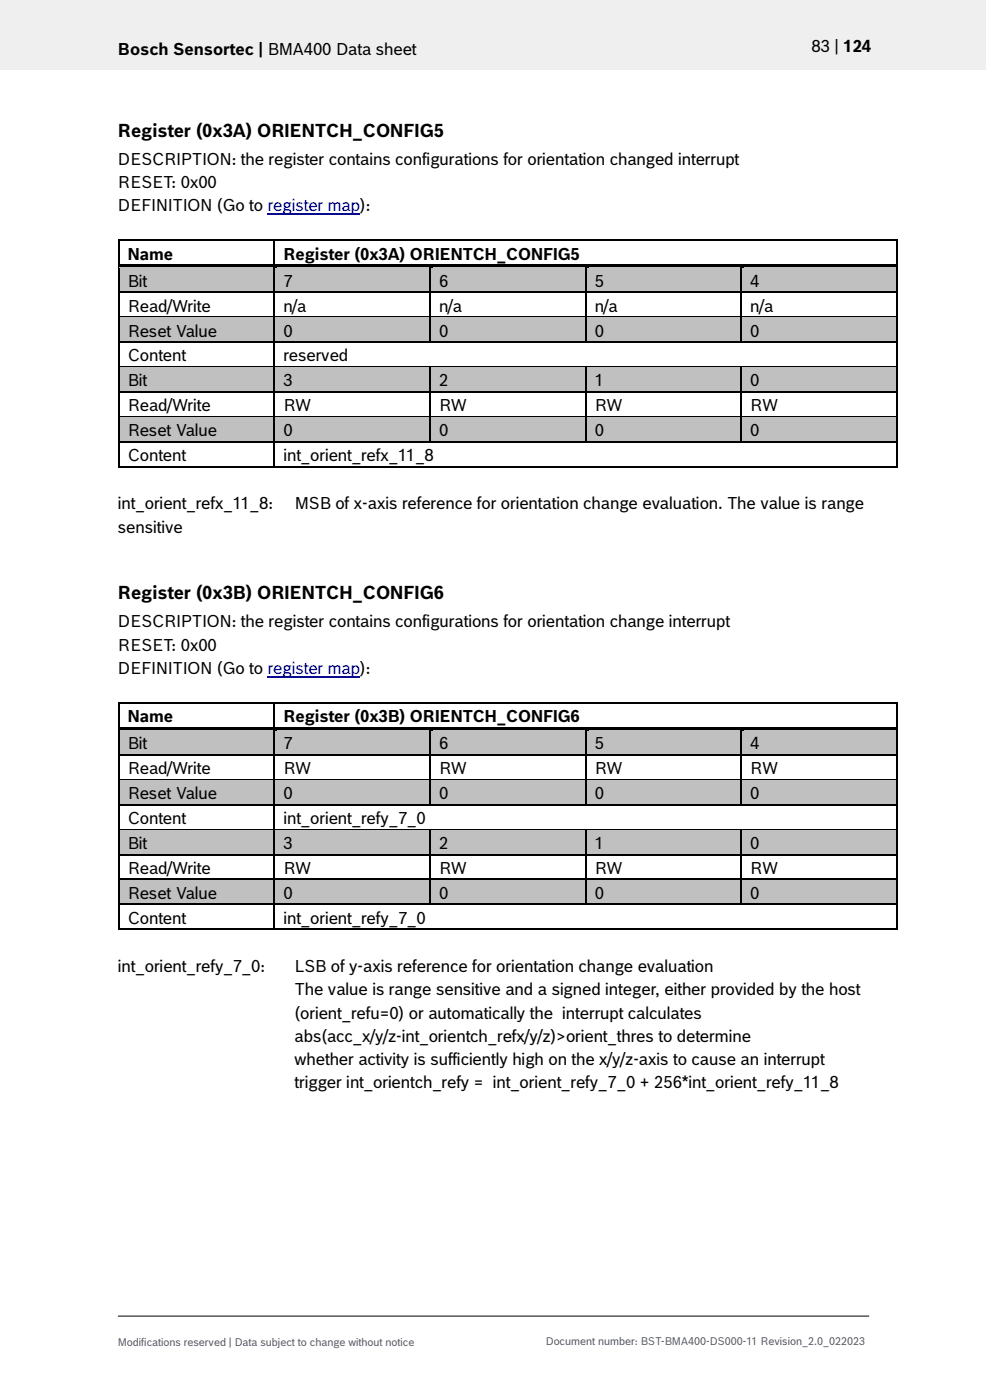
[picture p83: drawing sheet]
<svg xmlns="http://www.w3.org/2000/svg" width="210mm" height="297mm" viewBox="0 0 210 297" stroke-linecap="round" stroke-linejoin="round" font-family="sans-serif">
<defs><g id="words">
<g font-size="3.9">
<text x="25" y="29">Register (0x3A) ORIENTCH_CONFIG5</text>
<text x="25" y="127.1">Register (0x3B) ORIENTCH_CONFIG6</text>
</g>
<g font-size="3.5">
<text x="25" y="11.6">Bosch Sensortec | BMA400 Data sheet</text>
<text x="172.1" y="11">83 | 124</text>
<text x="25" y="35">DESCRIPTION: the register contains configurations for orientation changed interrupt</text>
<text x="25" y="39.9">RESET: 0x00</text>
<text x="25" y="44.9">DEFINITION (Go to register map):</text>
<text x="27.1" y="55.1">Name</text>
<text x="60.1" y="55.1">Register (0x3A) ORIENTCH_CONFIG5</text>
<text x="27.1" y="60.8">Bit</text>
<text x="60.1" y="60.8">7</text>
<text x="93.1" y="60.8">6</text>
<text x="126.2" y="60.8">5</text>
<text x="159.2" y="60.8">4</text>
<text x="27.1" y="66.1">Read/Write</text>
<text x="27.1" y="71.4">Reset Value</text>
<text x="60.1" y="66.1">n/a</text>
<text x="60.1" y="71.4">0</text>
<text x="93.1" y="66.1">n/a</text>
<text x="93.1" y="71.4">0</text>
<text x="126.2" y="66.1">n/a</text>
<text x="126.2" y="71.4">0</text>
<text x="159.2" y="66.1">n/a</text>
<text x="159.2" y="71.4">0</text>
<text x="27.1" y="76.7">Content</text>
<text x="60.1" y="76.7">reserved</text>
<text x="27.1" y="82">Bit</text>
<text x="60.1" y="82">3</text>
<text x="93.1" y="82">2</text>
<text x="126.2" y="82">1</text>
<text x="159.2" y="82">0</text>
<text x="27.1" y="87.3">Read/Write</text>
<text x="60.1" y="87.3">RW</text>
<text x="93.1" y="87.3">RW</text>
<text x="126.2" y="87.3">RW</text>
<text x="159.2" y="87.3">RW</text>
<text x="27.1" y="92.6">Reset Value</text>
<text x="60.1" y="92.6">0</text>
<text x="93.1" y="92.6">0</text>
<text x="126.2" y="92.6">0</text>
<text x="159.2" y="92.6">0</text>
<text x="27.1" y="97.9">Content</text>
<text x="60.1" y="97.9">int_orient_refx_11_8</text>
<text x="25" y="108.1">int_orient_refx_11_8:</text>
<text x="25" y="113">sensitive</text>
<text x="62.5" y="108.1">MSB of x-axis reference for orientation change evaluation. The value is range</text>
<text x="25" y="133.1">DESCRIPTION: the register contains configurations for orientation change interrupt</text>
<text x="25" y="138.1">RESET: 0x00</text>
<text x="25" y="143">DEFINITION (Go to register map):</text>
<text x="27.1" y="153.2">Name</text>
<text x="60.1" y="153.2">Register (0x3B) ORIENTCH_CONFIG6</text>
<text x="27.1" y="159">Bit</text>
<text x="60.1" y="159">7</text>
<text x="93.1" y="159">6</text>
<text x="126.2" y="159">5</text>
<text x="159.2" y="159">4</text>
<text x="27.1" y="164.3">Read/Write</text>
<text x="60.1" y="164.3">RW</text>
<text x="93.1" y="164.3">RW</text>
<text x="126.2" y="164.3">RW</text>
<text x="159.2" y="164.3">RW</text>
<text x="27.1" y="169.5">Reset Value</text>
<text x="60.1" y="169.5">0</text>
<text x="93.1" y="169.5">0</text>
<text x="126.2" y="169.5">0</text>
<text x="159.2" y="169.5">0</text>
<text x="27.1" y="174.8">Content</text>
<text x="60.1" y="174.8">int_orient_refy_7_0</text>
<text x="27.1" y="180.1">Bit</text>
<text x="27.1" y="185.4">Read/Write</text>
<text x="60.1" y="180.1">3</text>
<text x="60.1" y="185.4">RW</text>
<text x="93.1" y="180.1">2</text>
<text x="93.1" y="185.4">RW</text>
<text x="126.2" y="180.1">1</text>
<text x="126.2" y="185.4">RW</text>
<text x="159.2" y="180.1">0</text>
<text x="159.2" y="185.4">RW</text>
<text x="27.1" y="190.7">Reset Value</text>
<text x="60.1" y="190.7">0</text>
<text x="93.1" y="190.7">0</text>
<text x="126.2" y="190.7">0</text>
<text x="159.2" y="190.7">0</text>
<text x="27.1" y="196">Content</text>
<text x="60.1" y="196">int_orient_refy_7_0</text>
<text x="25" y="206.2">int_orient_refy_7_0:</text>
<text x="62.5" y="206.2">LSB of y-axis reference for orientation change evaluation</text>
<text x="62.5" y="211.2">The value is range sensitive and a signed integer, either provided by the host</text>
<text x="62.5" y="216.1">(orient_refu=0) or automatically the interrupt calculates</text>
<text x="62.5" y="221.1">abs(acc_x/y/z-int_orientch_refx/y/z)&gt;orient_thres to determine</text>
<text x="62.5" y="226">whether activity is sufficiently high on the x/y/z-axis to cause an interrupt</text>
<text x="62.5" y="230.9">trigger int_orientch_refy = int_orient_refy_7_0 + 256*int_orient_refy_11_8</text>
</g>
<g font-size="2.3" fill="#535f6b">
<text x="25" y="285.5">Modifications reserved | Data subject to change without notice</text>
<text x="115.8" y="285.2">Document number: BST-BMA400-DS000-11 Revision_2.0_022023</text>
</g>
</g></defs>
<path d="M0 0h209.1v14.8h-209.1z" fill="#efeff0"/>
<path d="M25 279.2h159.4" fill="none" stroke="#000" stroke-width=".21"/>
<path d="M56.8 45.5h19.6" fill="none" stroke="#00f" stroke-width=".23"/>
<path d="M25 50.8h.4v.3h-.4zM58 51.1h.4zM58 50.8h.4v.3h-.4zM190.1 50.8h.4v.3h-.4z" fill="#000"/>
<path d="M25.2 51.1v4.9M25.4 50.9h32.6M58.2 51.1v4.9M58.4 50.9h131.7M190.3 51.1v4.9" fill="none" stroke="#000" stroke-width=".34"/>
<g fill="#c0c0c0">
<path d="M25.4 56.9h32.6v4.9h-32.6z" fill-rule="evenodd"/>
<path d="M58.4 56.9h32.7v4.9h-32.7z" fill-rule="evenodd"/>
<path d="M91.4 56.9h32.7v4.9h-32.7z" fill-rule="evenodd"/>
<path d="M124.4 56.9h32.7v4.9h-32.7z" fill-rule="evenodd"/>
<path d="M157.4 56.9h32.7v4.9h-32.7z" fill-rule="evenodd"/>
</g>
<g fill="#c0c0c0">
<path d="M27.1 56.9h29.2v4.9h-29.2z"/>
<path d="M60.1 56.9h29.2v4.9h-29.2z"/>
<path d="M93.1 56.9h29.2v4.9h-29.2z"/>
<path d="M126.2 56.9h29.2v4.9h-29.2z"/>
<path d="M159.2 56.9h29.2v4.9h-29.2z"/>
</g>
<path d="M25 56h.4v.9h-.4z" fill="#000"/>
<path d="M25.4 56h32.6v.8h-32.6z" fill-rule="evenodd" fill="#000"/>
<path d="M25.4 56.8h32.6" fill="none" stroke="#c0c0c0" stroke-width=".21"/>
<path d="M58.4 56.8l.4 .1z" fill="#c0c0c0"/>
<path d="M58 56.8l.4 .1z" fill="#000"/>
<g fill="#000">
<path d="M58 56h.8v.8h-.8z" fill-rule="evenodd"/>
<path d="M58.8 56h32.3v.8h-32.3z" fill-rule="evenodd"/>
</g>
<path d="M58.8 56.8h32.3" fill="none" stroke="#c0c0c0" stroke-width=".21"/>
<path d="M91.4 56.8l.4 .1z" fill="#c0c0c0"/>
<path d="M91.1 56.8l.3 .1z" fill="#000"/>
<g fill="#000">
<path d="M91.1 56h.7v.8h-.7z" fill-rule="evenodd"/>
<path d="M91.8 56h32.3v.8h-32.3z" fill-rule="evenodd"/>
</g>
<path d="M91.8 56.8h32.3" fill="none" stroke="#c0c0c0" stroke-width=".21"/>
<path d="M124.4 56.8l.5 .1z" fill="#c0c0c0"/>
<path d="M124.1 56.8l.3 .1z" fill="#000"/>
<g fill="#000">
<path d="M124.1 56h.8v.8h-.8z" fill-rule="evenodd"/>
<path d="M124.9 56h32.2v.8h-32.2z" fill-rule="evenodd"/>
</g>
<path d="M124.9 56.8h32.2" fill="none" stroke="#c0c0c0" stroke-width=".21"/>
<path d="M157.4 56.8l.5 .1z" fill="#c0c0c0"/>
<path d="M157.1 56.8l.3 .1zM190.1 56h.4v.9h-.4zM25 61.8h.4v.3h-.4zM58 61.8h.4v.3h-.4zM91.1 61.8h.3v.3h-.3zM124.1 61.8h.3v.3h-.3zM157.1 61.8h.3v.3h-.3zM190.1 61.8h.4v.3h-.4z" fill="#000"/>
<g fill="#000">
<path d="M157.1 56h.8v.8h-.8z" fill-rule="evenodd"/>
<path d="M157.9 56h32.2v.8h-32.2z" fill-rule="evenodd"/>
</g>
<path d="M157.9 56.8h32.2" fill="none" stroke="#c0c0c0" stroke-width=".21"/>
<g fill="none" stroke="#000" stroke-width=".34">
<path d="M25.2 56.9v4.9M58.2 56.9v4.9M91.2 56.9v4.9M124.2 56.9v4.9M157.3 56.9v4.9M190.3 56.9v4.9M25.2 62.1v5M25.4 62h32.6M58.2 62.1v5M58.4 62h32.7M91.2 62.1v5M91.4 62h32.7"/>
<path d="M124.2 62.1v5M124.4 62h32.7M157.3 62.1v5M157.4 62h32.7M190.3 62.1v5"/>
</g>
<g fill="#c0c0c0">
<path d="M25.4 67.4h32.6v5h-32.6z" fill-rule="evenodd"/>
<path d="M58.4 67.4h32.7v5h-32.7z" fill-rule="evenodd"/>
<path d="M91.4 67.4h32.7v5h-32.7z" fill-rule="evenodd"/>
<path d="M124.4 67.4h32.7v5h-32.7z" fill-rule="evenodd"/>
<path d="M157.4 67.4h32.7v5h-32.7z" fill-rule="evenodd"/>
</g>
<g fill="#c0c0c0">
<path d="M27.1 67.4h29.2v5h-29.2z"/>
<path d="M60.1 67.4h29.2v5h-29.2z"/>
<path d="M93.1 67.4h29.2v5h-29.2z"/>
<path d="M126.2 67.4h29.2v5h-29.2z"/>
<path d="M159.2 67.4h29.2v5h-29.2z"/>
</g>
<path d="M25 67.1h.4v.3h-.4zM25 72.4h.4v.3h-.4zM58 67.1h.4v.3h-.4zM58 72.4h.4v.3h-.4zM91.1 67.1h.3v.3h-.3zM91.1 72.4h.3v.3h-.3zM124.1 67.1h.3v.3h-.3zM124.1 72.4h.3v.3h-.3zM157.1 67.1h.3v.3h-.3zM157.1 72.4h.3v.3h-.3zM190.1 67.1h.4v.3h-.4zM190.1 72.4h.4v.3h-.4z" fill="#000"/>
<g fill="none" stroke="#000" stroke-width=".34">
<path d="M25.2 67.4v5M25.2 72.7v5M25.4 67.2h32.6M25.4 72.5h32.6M58.2 67.4v5M58.2 72.7v5M58.4 67.2h32.7M58.4 72.5h32.7M91.2 67.4v5M91.4 67.2h32.7M91.4 72.5h32.7M124.2 67.4v5"/>
<path d="M124.4 67.2h32.7M124.4 72.5h32.7M157.3 67.4v5M157.4 67.2h32.7M157.4 72.5h32.7M190.3 67.4v5M190.3 72.7v5"/>
</g>
<path d="M25.4 67.4h32.6M58.4 67.4h32.7M91.4 67.4h32.7M124.4 67.4h32.7M157.4 67.4h32.7" fill="none" stroke="#c0c0c0" stroke-width=".21"/>
<g fill="#c0c0c0">
<path d="M25.4 78h32.6v5h-32.6z" fill-rule="evenodd"/>
<path d="M58.4 78h32.7v5h-32.7z" fill-rule="evenodd"/>
<path d="M91.4 78h32.7v5h-32.7z" fill-rule="evenodd"/>
<path d="M124.4 78h32.7v5h-32.7z" fill-rule="evenodd"/>
<path d="M157.4 78h32.7v5h-32.7z" fill-rule="evenodd"/>
</g>
<g fill="#c0c0c0">
<path d="M27.1 78h29.2v5h-29.2z"/>
<path d="M60.1 78h29.2v5h-29.2z"/>
<path d="M93.1 78h29.2v5h-29.2z"/>
<path d="M126.2 78h29.2v5h-29.2z"/>
<path d="M159.2 78h29.2v5h-29.2z"/>
</g>
<g fill="#000">
<path d="M25 77.7h.4v.3h-.4zM58 77.7h.4v.3h-.4zM91.1 78h.3zM91.1 77.7h.3v.3h-.3zM124.1 78h.3zM124.1 77.7h.3v.3h-.3zM157.1 78h.3zM157.1 77.7h.3v.3h-.3zM190.1 77.7h.4v.3h-.4zM25 83h.4v.3h-.4zM58 83h.4v.3h-.4zM91.1 83h.3v.3h-.3z"/>
<path d="M124.1 83h.3v.3h-.3zM157.1 83h.3v.3h-.3zM190.1 83h.4v.3h-.4z"/>
</g>
<g fill="none" stroke="#000" stroke-width=".34">
<path d="M25.2 78v5M25.4 77.8h32.6M58.2 78v5M58.4 77.8h32.7M91.2 78v5M91.4 77.8h32.7M124.2 78v5M124.4 77.8h32.7M157.3 78v5M157.4 77.8h32.7M190.3 78v5M25.2 83.3v4.9"/>
<path d="M25.4 83.1h32.6M58.2 83.3v4.9M58.4 83.1h32.7M91.2 83.3v4.9M91.4 83.1h32.7M124.2 83.3v4.9M124.4 83.1h32.7M157.3 83.3v4.9M157.4 83.1h32.7M190.3 83.3v4.9"/>
</g>
<path d="M25.4 78h32.6M58.4 78h32.7M91.4 78h32.7M124.4 78h32.7M157.4 78h32.7" fill="none" stroke="#c0c0c0" stroke-width=".21"/>
<g fill="#c0c0c0">
<path d="M25.4 88.6h32.6v4.9h-32.6z" fill-rule="evenodd"/>
<path d="M58.4 88.6h32.7v4.9h-32.7z" fill-rule="evenodd"/>
<path d="M91.4 88.6h32.7v4.9h-32.7z" fill-rule="evenodd"/>
<path d="M124.4 88.6h32.7v4.9h-32.7z" fill-rule="evenodd"/>
<path d="M157.4 88.6h32.7v4.9h-32.7z" fill-rule="evenodd"/>
</g>
<g fill="#c0c0c0">
<path d="M27.1 88.6h29.2v4.9h-29.2z"/>
<path d="M60.1 88.6h29.2v4.9h-29.2z"/>
<path d="M93.1 88.6h29.2v4.9h-29.2z"/>
<path d="M126.2 88.6h29.2v4.9h-29.2z"/>
<path d="M159.2 88.6h29.2v4.9h-29.2z"/>
</g>
<g fill="#000">
<path d="M25 88.2h.4v.4h-.4zM25 93.5h.4v.4h-.4zM25 98.8h.4v.4h-.4zM58 88.2h.4v.4h-.4zM58 93.5h.4v.4h-.4zM58 98.8h.4v.4h-.4zM91.1 88.2h.3v.4h-.3zM91.1 93.5h.3v.4h-.3zM124.1 88.2h.3v.4h-.3zM124.1 93.5h.3v.4h-.3zM157.1 88.2h.3v.4h-.3zM157.1 93.5h.3v.4h-.3z"/>
<path d="M190.1 88.2h.4v.4h-.4zM190.1 93.5h.4v.4h-.4zM190.1 98.8h.4v.4h-.4zM25 148.9h.4v.4h-.4zM58 149.3h.4zM58 148.9h.4v.4h-.4zM190.1 148.9h.4v.4h-.4z"/>
</g>
<g fill="none" stroke="#000" stroke-width=".34">
<path d="M25.2 88.6v4.9M25.2 93.9v4.9M25.4 88.4h32.6M25.4 93.7h32.6M25.4 99h32.6M58.2 88.6v4.9M58.2 93.9v4.9M58.4 88.4h32.7M58.4 93.7h32.7M58.4 99h131.7M91.2 88.6v4.9M91.4 88.4h32.7"/>
<path d="M91.4 93.7h32.7M124.2 88.6v4.9M124.4 88.4h32.7M124.4 93.7h32.7M157.3 88.6v4.9M157.4 88.4h32.7M157.4 93.7h32.7M190.3 88.6v4.9M190.3 93.9v4.9M25.2 149.3v4.9M25.4 149.1h32.6M58.2 149.3v4.9"/>
<path d="M58.4 149.1h131.7M190.3 149.3v4.9"/>
</g>
<path d="M25.4 88.6h32.6M58.4 88.6h32.7M91.4 88.6h32.7M124.4 88.6h32.7M157.4 88.6h32.7" fill="none" stroke="#c0c0c0" stroke-width=".21"/>
<path d="M56.8 143.6h19.6" fill="none" stroke="#00f" stroke-width=".23"/>
<g fill="#c0c0c0">
<path d="M25.4 155h32.6v5h-32.6z" fill-rule="evenodd"/>
<path d="M58.4 155h32.7v5h-32.7z" fill-rule="evenodd"/>
<path d="M91.4 155h32.7v5h-32.7z" fill-rule="evenodd"/>
<path d="M124.4 155h32.7v5h-32.7z" fill-rule="evenodd"/>
<path d="M157.4 155h32.7v5h-32.7z" fill-rule="evenodd"/>
</g>
<g fill="#c0c0c0">
<path d="M27.1 155h29.2v5h-29.2z"/>
<path d="M60.1 155h29.2v5h-29.2z"/>
<path d="M93.1 155h29.2v5h-29.2z"/>
<path d="M126.2 155h29.2v5h-29.2z"/>
<path d="M159.2 155h29.2v5h-29.2z"/>
</g>
<path d="M25 154.2h.4v.8h-.4z" fill="#000"/>
<path d="M25.4 154.2h32.6v.8h-32.6z" fill-rule="evenodd" fill="#000"/>
<path d="M25.4 155h32.6" fill="none" stroke="#c0c0c0" stroke-width=".21"/>
<path d="M58.4 155h.4z" fill="#c0c0c0"/>
<path d="M58 155h.4z" fill="#000"/>
<g fill="#000">
<path d="M58 154.2h.8v.8h-.8z" fill-rule="evenodd"/>
<path d="M58.8 154.2h32.3v.8h-32.3z" fill-rule="evenodd"/>
</g>
<path d="M58.8 155h32.3" fill="none" stroke="#c0c0c0" stroke-width=".21"/>
<path d="M91.4 155h.4z" fill="#c0c0c0"/>
<path d="M91.1 155h.3z" fill="#000"/>
<g fill="#000">
<path d="M91.1 154.2h.7v.8h-.7z" fill-rule="evenodd"/>
<path d="M91.8 154.2h32.3v.8h-32.3z" fill-rule="evenodd"/>
</g>
<path d="M91.8 155h32.3" fill="none" stroke="#c0c0c0" stroke-width=".21"/>
<path d="M124.4 155h.5z" fill="#c0c0c0"/>
<path d="M124.1 155h.3z" fill="#000"/>
<g fill="#000">
<path d="M124.1 154.2h.8v.8h-.8z" fill-rule="evenodd"/>
<path d="M124.9 154.2h32.2v.8h-32.2z" fill-rule="evenodd"/>
</g>
<path d="M124.9 155h32.2" fill="none" stroke="#c0c0c0" stroke-width=".21"/>
<path d="M157.4 155h.5z" fill="#c0c0c0"/>
<path d="M157.1 155h.3zM190.1 154.2h.4v.8h-.4zM25 160h.4v.3h-.4zM58 160h.4v.3h-.4zM91.1 160h.3v.3h-.3zM124.1 160h.3v.3h-.3zM157.1 160h.3v.3h-.3zM190.1 160h.4v.3h-.4z" fill="#000"/>
<g fill="#000">
<path d="M157.1 154.2h.8v.8h-.8z" fill-rule="evenodd"/>
<path d="M157.9 154.2h32.2v.8h-32.2z" fill-rule="evenodd"/>
</g>
<path d="M157.9 155h32.2" fill="none" stroke="#c0c0c0" stroke-width=".21"/>
<g fill="none" stroke="#000" stroke-width=".34">
<path d="M25.2 155v5M58.2 155v5M91.2 155v5M124.2 155v5M157.3 155v5M190.3 155v5M25.2 160.3v4.9M25.4 160.1h32.6M58.2 160.3v4.9M58.4 160.1h32.7M91.2 160.3v4.9M91.4 160.1h32.7"/>
<path d="M124.2 160.3v4.9M124.4 160.1h32.7M157.3 160.3v4.9M157.4 160.1h32.7M190.3 160.3v4.9"/>
</g>
<g fill="#c0c0c0">
<path d="M25.4 165.6h32.6v4.9h-32.6z" fill-rule="evenodd"/>
<path d="M58.4 165.6h32.7v4.9h-32.7z" fill-rule="evenodd"/>
<path d="M91.4 165.6h32.7v4.9h-32.7z" fill-rule="evenodd"/>
<path d="M124.4 165.6h32.7v4.9h-32.7z" fill-rule="evenodd"/>
<path d="M157.4 165.6h32.7v4.9h-32.7z" fill-rule="evenodd"/>
</g>
<g fill="#c0c0c0">
<path d="M27.1 165.6h29.2v4.9h-29.2z"/>
<path d="M60.1 165.6h29.2v4.9h-29.2z"/>
<path d="M93.1 165.6h29.2v4.9h-29.2z"/>
<path d="M126.2 165.6h29.2v4.9h-29.2z"/>
<path d="M159.2 165.6h29.2v4.9h-29.2z"/>
</g>
<path d="M25 165.2h.4v.4h-.4zM25 170.5h.4v.4h-.4zM58 165.2h.4v.4h-.4zM58 170.5h.4v.4h-.4zM91.1 165.2h.3v.4h-.3zM91.1 170.5h.3v.4h-.3zM124.1 165.2h.3v.4h-.3zM124.1 170.5h.3v.4h-.3zM157.1 165.2h.3v.4h-.3zM157.1 170.5h.3v.4h-.3zM190.1 165.2h.4v.4h-.4zM190.1 170.5h.4v.4h-.4z" fill="#000"/>
<g fill="none" stroke="#000" stroke-width=".34">
<path d="M25.2 165.6v4.9M25.2 170.9v4.9M25.4 165.4h32.6M25.4 170.7h32.6M58.2 165.6v4.9M58.2 170.9v4.9M58.4 165.4h32.7M58.4 170.7h32.7M91.2 165.6v4.9M91.4 165.4h32.7M91.4 170.7h32.7M124.2 165.6v4.9"/>
<path d="M124.4 165.4h32.7M124.4 170.7h32.7M157.3 165.6v4.9M157.4 165.4h32.7M157.4 170.7h32.7M190.3 165.6v4.9M190.3 170.9v4.9"/>
</g>
<path d="M25.4 165.6h32.6M58.4 165.6h32.7M91.4 165.6h32.7M124.4 165.6h32.7M157.4 165.6h32.7" fill="none" stroke="#c0c0c0" stroke-width=".21"/>
<g fill="#c0c0c0">
<path d="M25.4 176.2h32.6v4.9h-32.6z" fill-rule="evenodd"/>
<path d="M58.4 176.2h32.7v4.9h-32.7z" fill-rule="evenodd"/>
<path d="M91.4 176.2h32.7v4.9h-32.7z" fill-rule="evenodd"/>
<path d="M124.4 176.2h32.7v4.9h-32.7z" fill-rule="evenodd"/>
<path d="M157.4 176.2h32.7v4.9h-32.7z" fill-rule="evenodd"/>
</g>
<g fill="#c0c0c0">
<path d="M27.1 176.2h29.2v4.9h-29.2z"/>
<path d="M60.1 176.2h29.2v4.9h-29.2z"/>
<path d="M93.1 176.2h29.2v4.9h-29.2z"/>
<path d="M126.2 176.2h29.2v4.9h-29.2z"/>
<path d="M159.2 176.2h29.2v4.9h-29.2z"/>
</g>
<g fill="#000">
<path d="M25 175.8h.4v.4h-.4zM58 175.8h.4v.4h-.4zM91.1 176.2h.3zM91.1 175.8h.3v.4h-.3zM124.1 176.2h.3zM124.1 175.8h.3v.4h-.3zM157.1 176.2h.3zM157.1 175.8h.3v.4h-.3zM190.1 175.8h.4v.4h-.4zM25 181.1h.4v.4h-.4zM58 181.1h.4v.4h-.4zM91.1 181.1h.3v.4h-.3z"/>
<path d="M124.1 181.1h.3v.4h-.3zM157.1 181.1h.3v.4h-.3zM190.1 181.1h.4v.4h-.4z"/>
</g>
<g fill="none" stroke="#000" stroke-width=".34">
<path d="M25.2 176.2v4.9M25.4 176h32.6M58.2 176.2v4.9M58.4 176h32.7M91.2 176.2v4.9M91.4 176h32.7M124.2 176.2v4.9M124.4 176h32.7M157.3 176.2v4.9M157.4 176h32.7M190.3 176.2v4.9M25.2 181.5v4.9"/>
<path d="M25.4 181.3h32.6M58.2 181.5v4.9M58.4 181.3h32.7M91.2 181.5v4.9M91.4 181.3h32.7M124.2 181.5v4.9M124.4 181.3h32.7M157.3 181.5v4.9M157.4 181.3h32.7M190.3 181.5v4.9"/>
</g>
<path d="M25.4 176.2h32.6M58.4 176.2h32.7M91.4 176.2h32.7M124.4 176.2h32.7M157.4 176.2h32.7" fill="none" stroke="#c0c0c0" stroke-width=".21"/>
<g fill="#c0c0c0">
<path d="M25.4 186.8h32.6v4.9h-32.6z" fill-rule="evenodd"/>
<path d="M58.4 186.8h32.7v4.9h-32.7z" fill-rule="evenodd"/>
<path d="M91.4 186.8h32.7v4.9h-32.7z" fill-rule="evenodd"/>
<path d="M124.4 186.8h32.7v4.9h-32.7z" fill-rule="evenodd"/>
<path d="M157.4 186.8h32.7v4.9h-32.7z" fill-rule="evenodd"/>
</g>
<g fill="#c0c0c0">
<path d="M27.1 186.8h29.2v4.9h-29.2z"/>
<path d="M60.1 186.8h29.2v4.9h-29.2z"/>
<path d="M93.1 186.8h29.2v4.9h-29.2z"/>
<path d="M126.2 186.8h29.2v4.9h-29.2z"/>
<path d="M159.2 186.8h29.2v4.9h-29.2z"/>
</g>
<g fill="#000">
<path d="M25 186.4h.4v.4h-.4zM25 191.7h.4v.4h-.4zM25 197h.4v.3h-.4zM58 186.4h.4v.4h-.4zM58 191.7h.4v.4h-.4zM58 197h.4v.3h-.4zM91.1 186.4h.3v.4h-.3zM91.1 191.7h.3v.3h-.3zM124.1 186.4h.3v.4h-.3zM124.1 191.7h.3v.3h-.3zM157.1 186.4h.3v.4h-.3zM157.1 191.7h.3v.3h-.3z"/>
<path d="M190.1 186.4h.4v.4h-.4zM190.1 191.7h.4v.4h-.4zM190.1 197h.4v.3h-.4z"/>
</g>
<g fill="none" stroke="#000" stroke-width=".34">
<path d="M25.2 186.8v4.9M25.2 192.1v4.9M25.4 186.6h32.6M25.4 191.9h32.6M25.4 197.2h32.6M58.2 186.8v4.9M58.2 192.1v4.9M58.4 186.6h32.7M58.4 191.9h32.7M58.4 197.2h131.7M91.2 186.8v4.9M91.4 186.6h32.7"/>
<path d="M91.4 191.9h32.7M124.2 186.8v4.9M124.4 186.6h32.7M124.4 191.9h32.7M157.3 186.8v4.9M157.4 186.6h32.7M157.4 191.9h32.7M190.3 186.8v4.9M190.3 192.1v4.9"/>
</g>
<path d="M25.4 186.8h32.6M58.4 186.8h32.7M91.4 186.8h32.7M124.4 186.8h32.7M157.4 186.8h32.7" fill="none" stroke="#c0c0c0" stroke-width=".21"/>
<use href="#words"/>
</svg>
